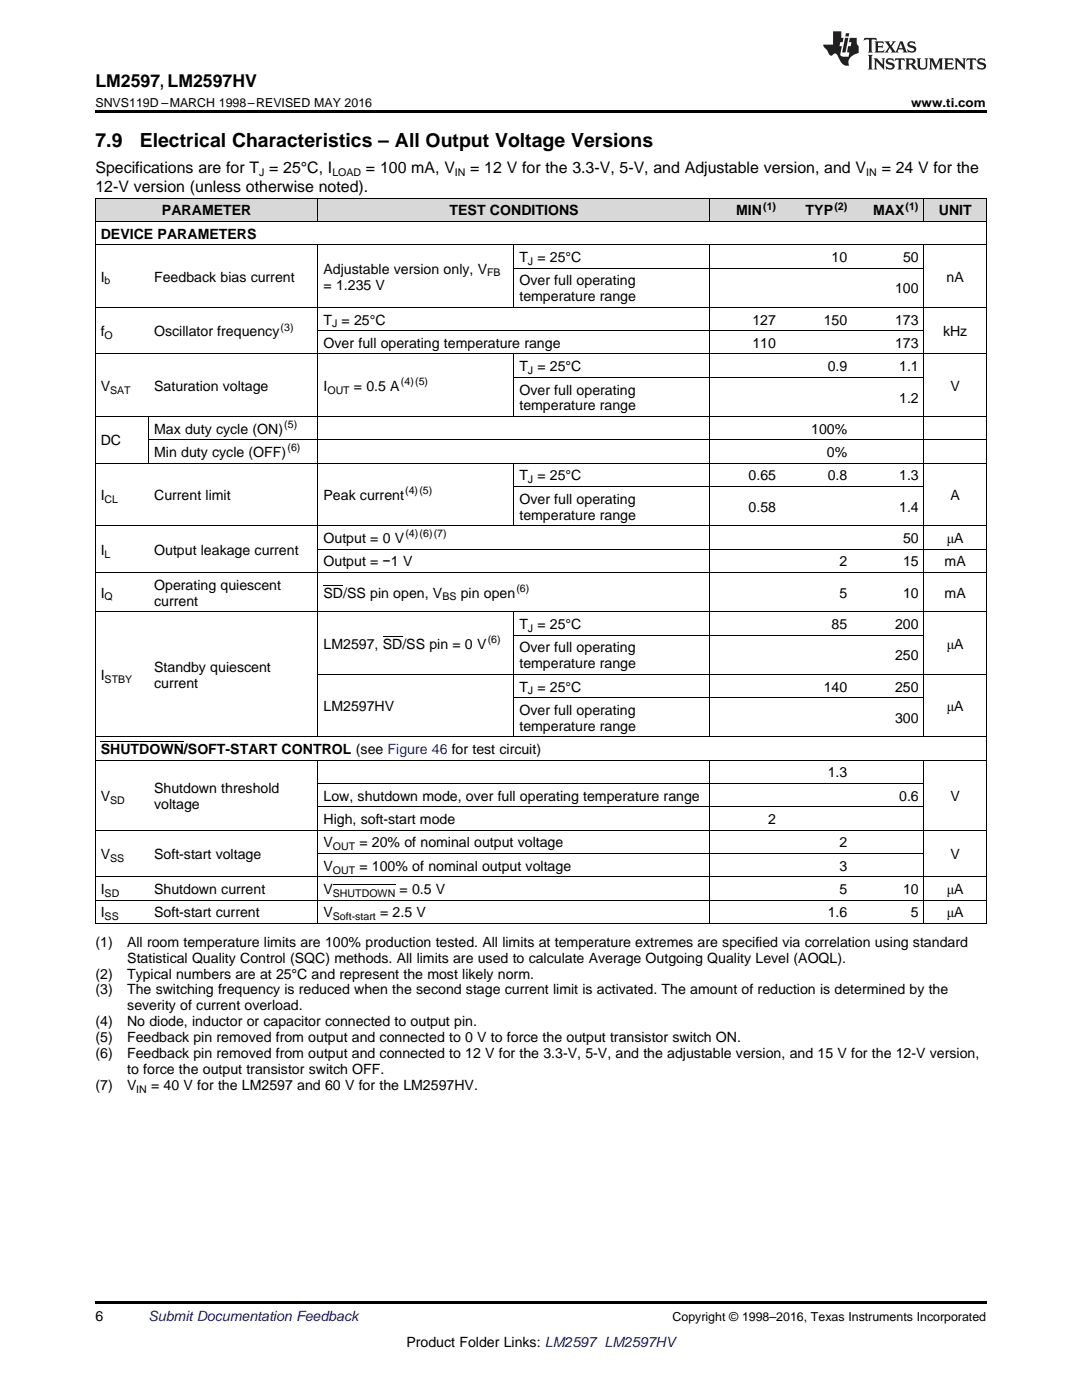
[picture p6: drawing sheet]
<svg xmlns="http://www.w3.org/2000/svg" width="216mm" height="279mm" viewBox="0 0 216 279" stroke-linecap="round" stroke-linejoin="round" font-family="sans-serif">
<defs><g id="words">
<g font-size="3.9">
<text x="19" y="29.3">7.9</text>
<text x="27.9" y="29.3">Electrical Characteristics – All Output Voltage Versions</text>
</g>
<text font-size="3.5" x="19" y="17.3">LM2597, LM2597HV</text>
<g font-size="3.2">
<text x="19" y="34.4">Specifications are for T = 25°C, I</text>
<text x="73" y="34.4">= 100 mA, V</text>
<text x="93.8" y="34.4">= 12 V for the 3.3-V, 5-V, and Adjustable version, and V</text>
<text x="175.9" y="34.4">= 24 V for the</text>
<text x="19" y="38.3">12-V version (unless otherwise noted).</text>
</g>
<g font-size="2.8">
<text x="20.1" y="47.6">DEVICE PARAMETERS</text>
<text x="32.3" y="43">PARAMETER</text>
<text x="89.7" y="43">TEST CONDITIONS</text>
<text x="146.9" y="43">MIN</text>
<text x="160.8" y="43">TYP</text>
<text x="174.2" y="43">MAX</text>
<text x="187.3" y="43">UNIT</text>
<text x="103.6" y="52.3">T = 25°C</text>
<text x="165.9" y="52.3">10</text>
<text x="180.2" y="52.3">50</text>
<text x="20.1" y="56.2">I</text>
<text x="30.8" y="56.2">Feedback bias current</text>
<text x="64.6" y="54.6">Adjustable version only, V</text>
<text x="64.6" y="57.8">= 1.235 V</text>
<text x="103.6" y="56.9">Over full operating</text>
<text x="178.6" y="58.5">100</text>
<text x="188.9" y="56.2">nA</text>
<text x="64.6" y="64.8">T = 25°C</text>
<text x="103.6" y="60.1">temperature range</text>
<text x="150.1" y="64.8">127</text>
<text x="164.4" y="64.8">150</text>
<text x="178.6" y="64.8">173</text>
<text x="20.1" y="67.1">f</text>
<text x="30.8" y="67.1">Oscillator frequency</text>
<text x="64.6" y="69.4">Over full operating temperature range</text>
<text x="150.1" y="69.4">110</text>
<text x="178.6" y="69.4">173</text>
<text x="188.2" y="67.1">kHz</text>
<text x="20.1" y="78">V</text>
<text x="30.8" y="78">Saturation voltage</text>
<text x="64.6" y="78">I</text>
<text x="70.6" y="78">= 0.5 A</text>
<text x="103.6" y="74.1">T = 25°C</text>
<text x="165.2" y="74.1">0.9</text>
<text x="179.4" y="74.1">1.1</text>
<text x="189.7" y="78">V</text>
<text x="103.6" y="78.7">Over full operating</text>
<text x="103.6" y="81.9">temperature range</text>
<text x="179.4" y="80.3">1.2</text>
<text x="20.1" y="88.9">DC</text>
<text x="30.8" y="86.6">Max duty cycle (ON)</text>
<text x="161.9" y="86.6">100%</text>
<text x="30.8" y="91.2">Min duty cycle (OFF)</text>
<text x="103.6" y="95.9">T = 25°C</text>
<text x="149.4" y="95.9">0.65</text>
<text x="165" y="91.2">0%</text>
<text x="165.2" y="95.9">0.8</text>
<text x="179.4" y="95.9">1.3</text>
<text x="20.1" y="99.8">I</text>
<text x="30.8" y="99.8">Current limit</text>
<text x="64.6" y="99.8">Peak current</text>
<text x="103.6" y="100.5">Over full operating</text>
<text x="189.7" y="99.8">A</text>
<text x="103.6" y="103.7">temperature range</text>
<text x="149.4" y="102.1">0.58</text>
<text x="179.4" y="102.1">1.4</text>
<text x="20.1" y="110.7">I</text>
<text x="30.8" y="110.7">Output leakage current</text>
<text x="64.6" y="108.4">Output = 0 V</text>
<text x="64.6" y="113">Output = −1 V</text>
<text x="167.5" y="113">2</text>
<text x="180.2" y="108.4">50</text>
<text x="180.2" y="113">15</text>
<text x="188.5" y="113">mA</text>
<text x="188.9" y="108.4">μA</text>
<text x="20.1" y="119.3">I</text>
<text x="30.8" y="117.7">Operating quiescent</text>
<text x="64.6" y="119.3">SD/SS pin open, V</text>
<text x="91.9" y="119.3">pin open</text>
<text x="167.5" y="119.3">5</text>
<text x="180.2" y="119.3">10</text>
<text x="188.5" y="119.3">mA</text>
<text x="30.8" y="120.9">current</text>
<text x="103.6" y="125.5">T = 25°C</text>
<text x="165.9" y="125.5">85</text>
<text x="178.6" y="125.5">200</text>
<text x="64.6" y="129.4">LM2597, SD/SS pin = 0 V</text>
<text x="103.6" y="130.2">Over full operating</text>
<text x="178.6" y="131.8">250</text>
<text x="188.9" y="129.4">μA</text>
<text x="20.1" y="135.7">I</text>
<text x="30.8" y="134.1">Standby quiescent</text>
<text x="30.8" y="137.3">current</text>
<text x="103.6" y="133.3">temperature range</text>
<text x="64.6" y="141.9">LM2597HV</text>
<text x="103.6" y="138">T = 25°C</text>
<text x="103.6" y="142.7">Over full operating</text>
<text x="164.4" y="138">140</text>
<text x="178.6" y="138">250</text>
<text x="188.9" y="141.9">μA</text>
<text x="103.6" y="145.8">temperature range</text>
<text x="178.6" y="144.3">300</text>
<text x="20.1" y="150.5">SHUTDOWN/SOFT-START CONTROL (see Figure 46 for test circuit)</text>
<text x="165.2" y="155.2">1.3</text>
<text x="20.1" y="159.8">V</text>
<text x="30.8" y="158.2">Shutdown threshold</text>
<text x="30.8" y="161.4">voltage</text>
<text x="64.6" y="159.8">Low, shutdown mode, over full operating temperature range</text>
<text x="179.4" y="159.8">0.6</text>
<text x="189.7" y="159.8">V</text>
<text x="64.6" y="164.5">High, soft-start mode</text>
<text x="153.3" y="164.5">2</text>
<text x="20.1" y="171.4">V</text>
<text x="30.8" y="171.4">Soft-start voltage</text>
<text x="64.6" y="169.1">V</text>
<text x="64.6" y="173.8">V</text>
<text x="71.7" y="169.1">= 20% of nominal output voltage</text>
<text x="71.7" y="173.8">= 100% of nominal output voltage</text>
<text x="167.5" y="169.1">2</text>
<text x="167.5" y="173.8">3</text>
<text x="189.7" y="171.4">V</text>
<text x="20.1" y="178.4">I</text>
<text x="30.8" y="178.4">Shutdown current</text>
<text x="64.6" y="178.4">V</text>
<text x="79.7" y="178.4">= 0.5 V</text>
<text x="167.5" y="178.4">5</text>
<text x="180.2" y="178.4">10</text>
<text x="188.9" y="178.4">μA</text>
<text x="20.1" y="183.1">I</text>
<text x="30.8" y="183.1">Soft-start current</text>
<text x="64.6" y="183.1">V</text>
<text x="75.8" y="183.1">= 2.5 V</text>
<text x="165.2" y="183.1">1.6</text>
<text x="181.8" y="183.1">5</text>
<text x="188.9" y="183.1">μA</text>
<text x="19" y="188.9">(1)</text>
<text x="25.4" y="188.9">All room temperature limits are 100% production tested. All limits at temperature extremes are specified via correlation using standard</text>
<text x="19" y="195.3">(2)</text>
<text x="25.4" y="195.3">Typical numbers are at 25°C and represent the most likely norm.</text>
<text x="25.4" y="192.1">Statistical Quality Control (SQC) methods. All limits are used to calculate Average Outgoing Quality Level (AOQL).</text>
<text x="19" y="198.5">(3)</text>
<text x="25.4" y="198.5">The switching frequency is reduced when the second stage current limit is activated. The amount of reduction is determined by the</text>
<text x="25.4" y="201.6">severity of current overload.</text>
<text x="19" y="204.8">(4)</text>
<text x="19" y="208">(5)</text>
<text x="25.4" y="204.8">No diode, inductor or capacitor connected to output pin.</text>
<text x="25.4" y="208">Feedback pin removed from output and connected to 0 V to force the output transistor switch ON.</text>
<text x="19" y="211.2">(6)</text>
<text x="25.4" y="211.2">Feedback pin removed from output and connected to 12 V for the 3.3-V, 5-V, and the adjustable version, and 15 V for the 12-V version,</text>
<text x="25.4" y="214.3">to force the output transistor switch OFF.</text>
<text x="19" y="217.5">(7)</text>
<text x="25.4" y="217.5">V</text>
<text x="30.2" y="217.5">= 40 V for the LM2597 and 60 V for the LM2597HV.</text>
<text x="19" y="263.6">6</text>
<text x="81.1" y="268.9">Product Folder Links: LM2597 LM2597HV</text>
</g>
<text font-size="2.8" fill="#0000c8" x="29.6" y="263.6">Submit Documentation Feedback</text>
<g font-size="2.5">
<text x="19" y="21.4">SNVS119D –MARCH 1998–REVISED MAY 2016</text>
<text x="181.8" y="21.4">www.ti.com</text>
<text x="134.2" y="263.6">Copyright © 1998–2016, Texas Instruments Incorporated</text>
</g>
<g font-size="2.1">
<text x="51.7" y="35.1">J</text>
<text x="66.3" y="35.1">LOAD</text>
<text x="90.8" y="35.1">IN</text>
<text x="172.9" y="35.1">IN</text>
<text x="152.3" y="41.8">(1)</text>
<text x="166.5" y="41.8">(2)</text>
<text x="180.7" y="41.8">(1)</text>
<text x="105.3" y="52.8">J</text>
<text x="20.9" y="56.8">b</text>
<text x="97.2" y="55.2">FB</text>
<text x="56" y="66">(3)</text>
<text x="66.3" y="65.3">J</text>
<text x="20.9" y="67.7">O</text>
<text x="80" y="76.9">(4)(5)</text>
<text x="105.3" y="74.6">J</text>
<text x="22" y="78.6">SAT</text>
<text x="65.3" y="78.6">OUT</text>
<text x="56.7" y="85.4">(5)</text>
<text x="57.4" y="90.1">(6)</text>
<text x="20.9" y="100.4">CL</text>
<text x="80.9" y="98.7">(4)(5)</text>
<text x="105.3" y="96.4">J</text>
<text x="80.9" y="107.2">(4)(6)(7)</text>
<text x="20.9" y="111.3">L</text>
<text x="20.9" y="119.8">Q</text>
<text x="88.3" y="119.8">BS</text>
<text x="103" y="118.1">(6)</text>
<text x="97.3" y="128.3">(6)</text>
<text x="105.3" y="126.1">J</text>
<text x="20.9" y="136.2">STBY</text>
<text x="105.3" y="138.6">J</text>
<text x="22" y="160.4">SD</text>
<text x="22" y="172">SS</text>
<text x="66.4" y="169.7">OUT</text>
<text x="20.9" y="179">SD</text>
<text x="66.4" y="174.3">OUT</text>
<text x="66.4" y="179">SHUTDOWN</text>
<text x="20.9" y="183.7">SS</text>
<text x="66.4" y="183.7">Soft-start</text>
<text x="27.2" y="218.1">IN</text>
</g>
</g></defs>
<g fill="#d8d8d8">
<path d="M19 39.6h10.7v4.6h-10.7z"/>
<path d="M29.7 39.6h33.8v4.6h-33.8z"/>
<path d="M63.5 39.6h39.1v4.6h-39.1z"/>
<path d="M102.6 39.6h39.1v4.6h-39.1z"/>
<path d="M141.7 39.6h14.2v4.6h-14.2z"/>
<path d="M155.9 39.6h14.3v4.6h-14.3z"/>
<path d="M170.2 39.6h14.2v4.6h-14.2z"/>
<path d="M184.4 39.6h12.4v4.6h-12.4z"/>
</g>
<path d="M19 22h177.8v.5h-177.8zM19 259.7h177.8v.5h-177.8z" fill="#000"/>
<g fill="none" stroke="#000" stroke-width=".2">
<path d="M19 39.5h177.8M19.1 39.5v144.9M63.4 39.5v4.7M141.7 39.5v4.7M184.3 39.5v4.7M196.8 39.5v144.9M19 48.8h177.8M19 44.2h177.8M63.4 48.9v98.2M102.5 48.9v12.5M102.6 53.5h81.8M141.7 48.9v98.2"/>
<path d="M184.3 48.9v98.2M19 70.6h177.8M19 61.3h177.8M63.5 66h120.9M102.5 70.7v12.5M102.6 75.3h81.8M19 92.4h177.8M19 83.1h177.8M29.7 83.1v9.4M29.7 87.8h167.1M102.5 92.5v12.5M102.6 97.1h81.8"/>
<path d="M19 114.2h177.8M19 104.9h177.8M63.5 109.6h133.3M19 122.1h177.8M63.5 134.6h133.3M102.5 122.1v25M102.6 139.2h81.8M102.6 126.7h81.8M19 151.7h177.8M19 147.1h177.8M63.4 151.7v32.7M63.5 156.4h120.9"/>
<path d="M141.7 151.7v32.7M184.3 151.7v32.7M19 179.7h177.8M19 175h177.8M19 165.7h177.8M63.5 170.3h120.9M63.5 161h120.9M19 184.3h177.8"/>
</g>
<g fill="#231f20">
<path d="M172.5 7.6l-.1 .5 .4-.2h.6v.1v2.1l-.2 .4h.9l-.2-.4v-2.1l.1-.1h.5l.5 .2-.2-.5zM174.5 8.3l.2 .3v1.5l-.2 .4h1.8l.2-.6a1.04 1.04 0 0 1-1.3 .2v-.7h.6l.3 .2v-.6l-.3 .2h-.6v-.6l.8-.1 .4 .3-.2-.5zM176.5 8.3l.9 1.1-.9 1.1h.8l-.2-.2 .4-.7 .5 .7-.2 .2h1.5l-.2-.2 .2-.4h.9l.1 .4-.2 .2h1l-.3-.3-.7-1.9h-.5l-.9 2-.8-1 .9-1h-.8l.1 .3-.4 .5-.3-.6 .1-.2zM179.7 8.6l.4 1h-.7zM181.3 8.4a.63 .63 0 0 0-.2 .7 .63 .63 0 0 0 .6 .4l.6 .2 .1 .2a.75 .75 0 0 1-.7 .4 .75 .75 0 0 1-.6-.5l.1 .7 .1-.1a1.11 1.11 0 0 0 1.5-.6 1.13 1.13 0 0 0-1.2-.8l-.1-.4a1.04 1.04 0 0 1 1.2 .2l-.2-.5-.2 .1-.4-.2zM173.2 10.9l.2 .4v2.2l-.2 .4h1l-.3-.4v-2.2l.3-.4zM174.3 11.6l.3 .4v1.5l-.3 .4h.8l-.2-.4v-1.3l1.5 1.7v-1.9l.2-.4h-.7l.2 .4v.9l-1.1-1.3zM177 11.8a.62 .62 0 0 0-.2 .7 .62 .62 0 0 0 .6 .4l.6 .1 .1 .3a.76 .76 0 0 1-.7 .3 .76 .76 0 0 1-.7-.4l.2 .7 .1-.1a1.11 1.11 0 0 0 1.5-.6 1.13 1.13 0 0 0-1.2-.8l-.1-.4a1.04 1.04 0 0 1 1.2 .2l-.2-.6-.2 .1-.5-.1zM178.7 11.6l-.2 .6a.61 .61 0 0 1 .8-.3v1.6l-.2 .4h.9l-.2-.4v-1.6a.63 .63 0 0 1 .7 .3l-.1-.6zM180.6 11.6l.3 .4v1.5l-.3 .4h1l-.2-.2-.1-.8 .6 .2a.76 .76 0 0 0 1.2 .7l-1-1a.58 .58 0 0 0 .6-.5 .58 .58 0 0 0-.5-.6zM181.4 11.9h.1a.45 .45 0 0 1 .5 .1 .45 .45 0 0 1 .1 .5l-.8 .2zM182.9 11.6l.2 .2a2.17 2.17 0 0 0 .3 1.9 .99 .99 0 0 0 1.6-.6v-1.1l.2-.4h-.7l.2 .2a1.92 1.92 0 0 1-.2 1.8 .6 .6 0 0 1-.9-.5v-1.1l.2-.4zM185.4 11.6l.2 .4v1.5l-.2 .4h.7l-.2-.4v-1.4l.8 1.8 .8-1.8v1.4l-.2 .4h.9l-.2-.4v-1.5l.2-.4h-.8l-.6 1.5-.6-1.5zM188.4 11.6l.2 .4v1.5l-.2 .4h1.8l.1-.6a1.04 1.04 0 0 1-1.2 .1v-.6h.5l.4 .2v-.6l-.4 .2h-.5v-.7h.8l.3 .3-.1-.6zM190.5 11.6l.2 .4v1.5l-.2 .4h.7l-.2-.4v-1.3l1.5 1.7v-1.9l.2-.4h-.7l.2 .4v.9l-1.1-1.3zM192.9 11.6l-.1 .6a.61 .61 0 0 1 .7-.3l.1 1.6-.3 .4h1l-.3-.4 .1-1.6a.63 .63 0 0 1 .7 .3l-.1-.6zM195.2 11.8a.62 .62 0 0 0-.2 .7 .62 .62 0 0 0 .6 .4l.6 .1 .1 .3a.76 .76 0 0 1-.7 .3 .76 .76 0 0 1-.6-.4l.1 .7 .1-.1a1.11 1.11 0 0 0 1.6-.6 1.13 1.13 0 0 0-1.3-.8l-.1-.4a1.04 1.04 0 0 1 1.2 .2l-.1-.6-.2 .1-.5-.1z"/>
<path d="M166.2 6.3v2.6h-1.9v.4l.8 .9a.91 .91 0 0 0 1 .8 .56 .56 0 0 1 .5-.3 .56 .56 0 0 1 .5 .3l.4 .8a1.53 1.53 0 0 0 1.9 1.2 1.54 1.54 0 0 1 1-2.1l.9-.3v-1.4a1.52 1.52 0 0 1-.4-1.6h-1.3l-.2 .8h.5l-.2 .8h-.5l-.1 1v.2l.4 .1-.2 .8a1.93 1.93 0 0 1-1.6-.3l.3-1.8h-.5l.2-.8h.4l.2-.8h-.4v-1.3zM168.6 7.6l-.6 2.9h.7l.6-2.9zM168.8 6.6l-.1 .7h.6l.2-.7z"/>
</g>
<path d="M64.6 116.8h3.9M76.4 126.9h3.9M20.1 148h16.6M66.4 176.6h12.5" fill="none" stroke="#000" stroke-width=".2"/>
<use href="#words"/>
</svg>
